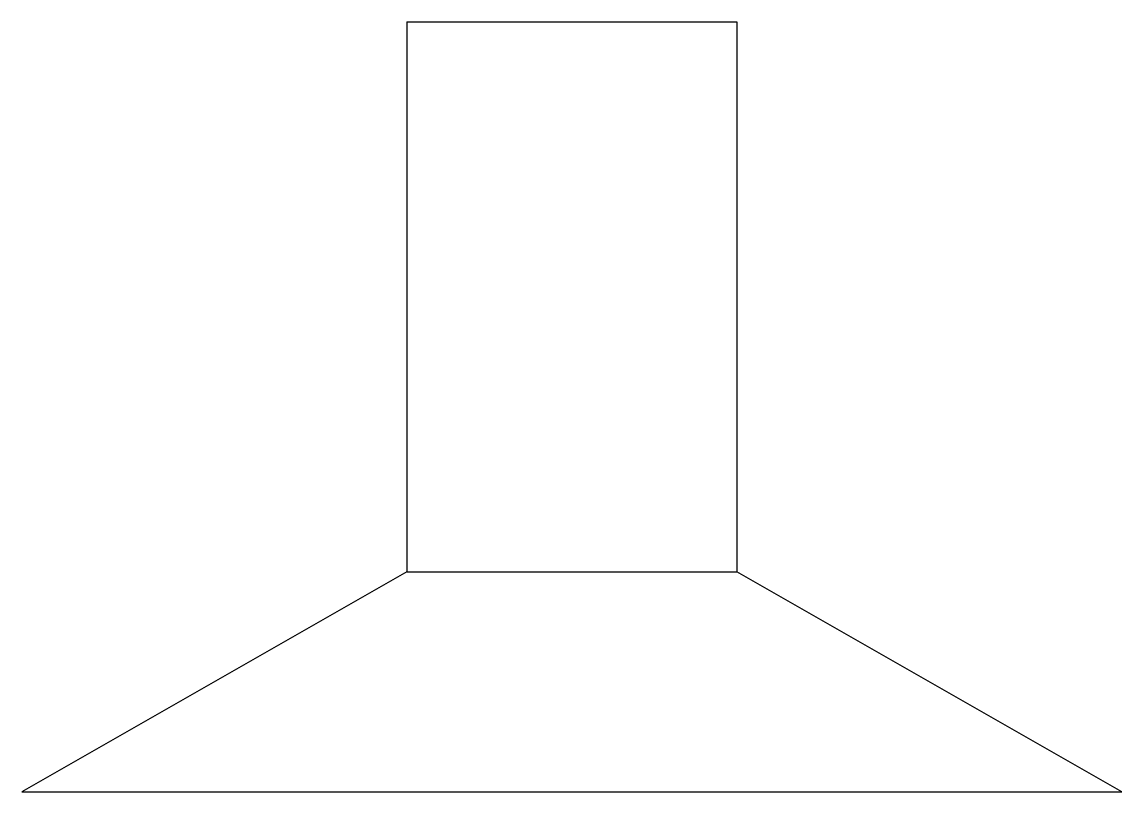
# Model space of a CAD drawing. Extents: x -0.05 to 0.05, y -0.07 to 0.
import ezdxf

# ---------------------------------------------------------------- set-up
doc = ezdxf.new("R2010")
doc.units = 0
doc.header["$LTSCALE"] = 0.12
doc.header["$MEASUREMENT"] = 0
doc.layers.add('LBA', color=1, linetype='CONTINUOUS')

msp = doc.modelspace()

# ---------------------------------------------------------------- linework, layer by layer
at = {"layer": 'LBA'}
for p, q in [((-0.015, 0), (-0.015, -0.05)), ((-0.015, 0), (0.015, 0)), ((0.015, 0), (0.015, -0.05)), ((-0.015, -0.05), (-0.05, -0.07)), ((-0.015, -0.05), (0.015, -0.05)), ((0.05, -0.07), (0.015, -0.05)), ((-0.05, -0.07), (0.05, -0.07))]:
    msp.add_line(p, q, dxfattribs=at)

doc.saveas('drawing.dxf')
